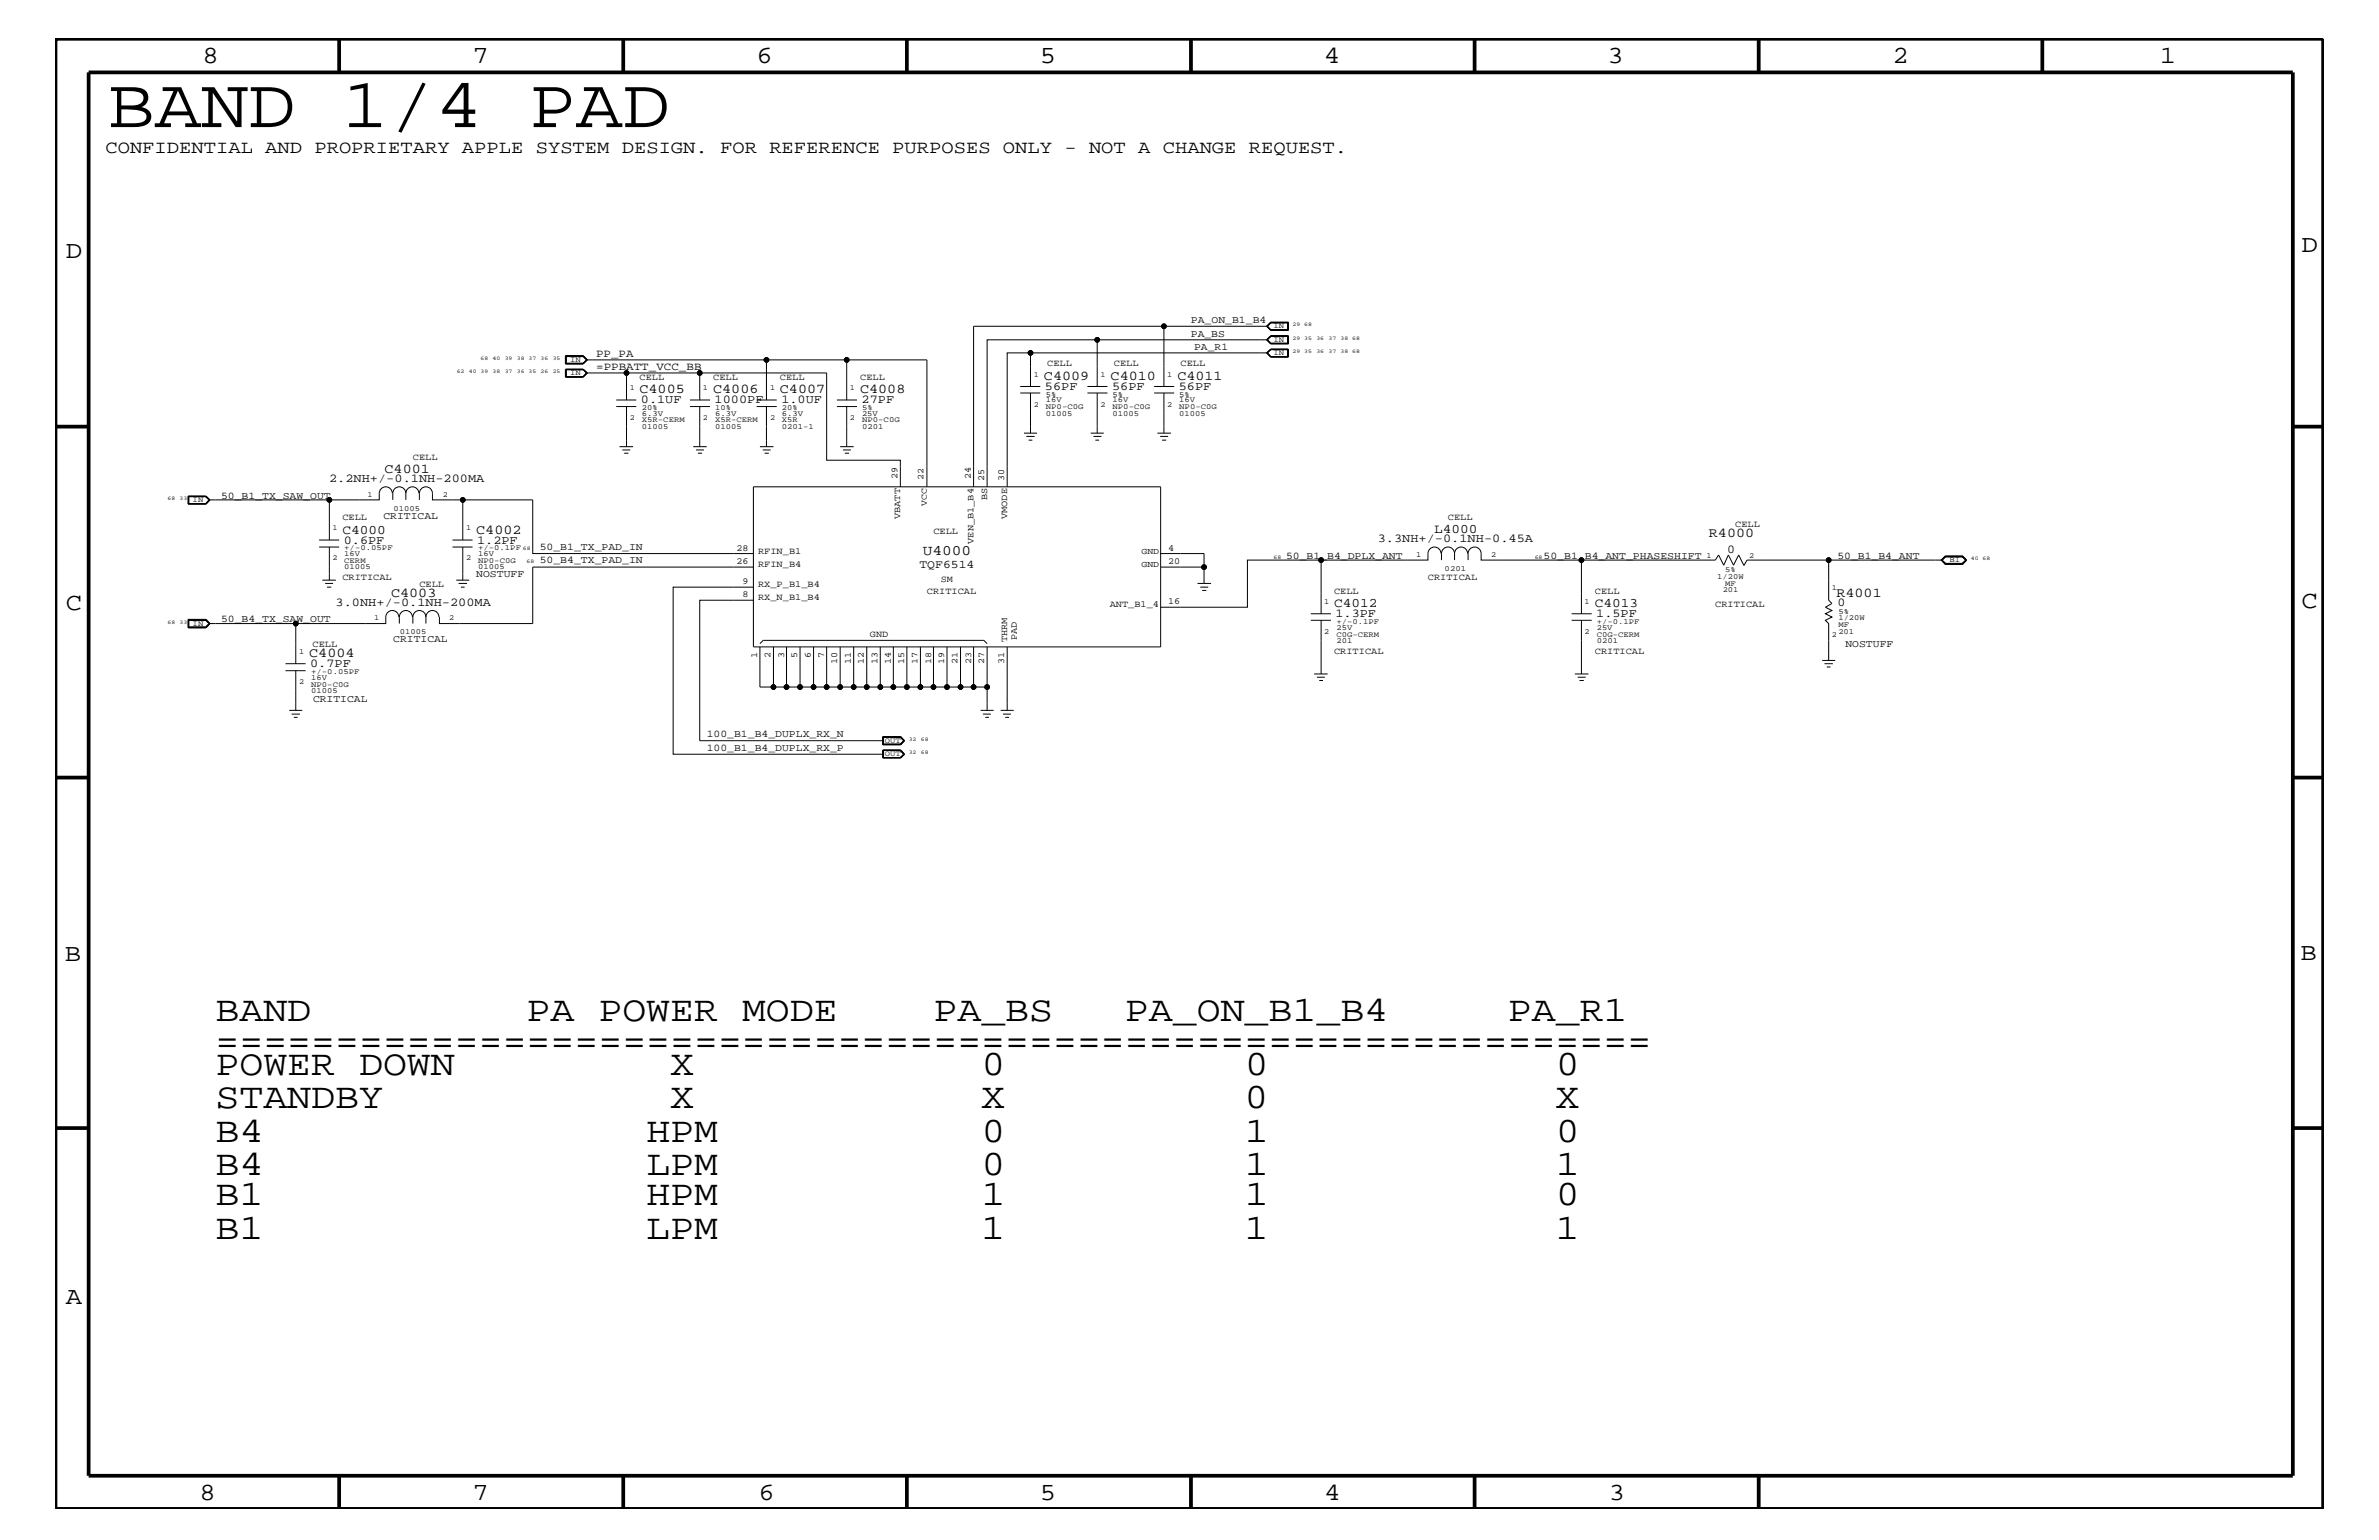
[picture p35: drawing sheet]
<svg xmlns="http://www.w3.org/2000/svg" width="432mm" height="279mm" viewBox="0 0 432 279" stroke-linecap="round" stroke-linejoin="round" font-family="sans-serif">
<defs><g id="words">
<text font-size="12.9" x="19.6" y="23.1">BAND 1/4 PAD</text>
<g font-size="6.5">
<text x="39.1" y="185.3">BAND</text>
<text x="95.6" y="185.3">PA POWER MODE</text>
<text x="169.4" y="185.3">PA_BS</text>
<text x="204.2" y="185.3">PA_ON_B1_B4</text>
<text x="273.7" y="185.3">PA_R1</text>
<text x="39.1" y="190.8">============================================================</text>
<text x="39.1" y="195">POWER DOWN</text>
<text x="121.7" y="195">X</text>
<text x="178.1" y="195">0</text>
<text x="225.9" y="195">0</text>
<text x="282.4" y="195">0</text>
<text x="39.1" y="201">STANDBY</text>
<text x="121.6" y="201">X</text>
<text x="178.1" y="201">X</text>
<text x="225.9" y="201">0</text>
<text x="282.3" y="201">X</text>
<text x="39.1" y="207.1">B4</text>
<text x="117.3" y="207.1">HPM</text>
<text x="178.1" y="207.1">0</text>
<text x="225.9" y="207.1">1</text>
<text x="282.4" y="207.1">0</text>
<text x="39.1" y="213.2">B4</text>
<text x="117.3" y="213.2">LPM</text>
<text x="178.1" y="213.2">0</text>
<text x="225.9" y="213.2">1</text>
<text x="282.4" y="213.2">1</text>
<text x="39.1" y="218.6">B1</text>
<text x="117.3" y="218.6">HPM</text>
<text x="178.1" y="218.6">1</text>
<text x="225.9" y="218.6">1</text>
<text x="282.4" y="218.6">0</text>
<text x="39.1" y="224.7">B1</text>
<text x="117.3" y="224.7">LPM</text>
<text x="178.1" y="224.7">1</text>
<text x="225.9" y="224.7">1</text>
<text x="282.3" y="224.7">1</text>
</g>
<g font-size="4.5">
<text x="36.7" y="11.5">8</text>
<text x="85.8" y="11.5">7</text>
<text x="137.3" y="11.5">6</text>
<text x="188.7" y="11.5">5</text>
<text x="240.3" y="11.5">4</text>
<text x="291.8" y="11.5">3</text>
<text x="343.5" y="11.5">2</text>
<text x="392" y="11.5">1</text>
<text x="11.9" y="46.8">D</text>
<text x="417.7" y="45.7">D</text>
<text x="11.9" y="110.6">C</text>
<text x="417.7" y="110.4">C</text>
<text x="11.8" y="174.3">B</text>
<text x="417.6" y="174.2">B</text>
<text x="11.9" y="236.7">A</text>
<text x="36.2" y="272.1">8</text>
<text x="85.8" y="272.1">7</text>
<text x="137.7" y="272.1">6</text>
<text x="188.7" y="272.1">5</text>
<text x="240.4" y="272.1">4</text>
<text x="292" y="272.1">3</text>
</g>
<text font-size="3.3" x="19.1" y="27.7">CONFIDENTIAL AND PROPRIETARY APPLE SYSTEM DESIGN. FOR REFERENCE PURPOSES ONLY - NOT A CHANGE REQUEST.</text>
<text font-size="2.6" x="167.5" y="100.7">U4000</text>
<g font-size="2.5">
<text x="116.1" y="71.3">C4005</text>
<text x="129.5" y="71.3">C4006</text>
<text x="141.6" y="71.3">C4007</text>
<text x="156.1" y="71.3">C4008</text>
<text x="189.5" y="68.9">C4009</text>
<text x="201.6" y="68.9">C4010</text>
<text x="213.7" y="68.9">C4011</text>
<text x="69.8" y="85.8">C4001</text>
<text x="86.4" y="96.8">C4002</text>
<text x="310.2" y="97.4">R4000</text>
<text x="71" y="108.2">C4003</text>
<text x="333.3" y="108.2">R4001</text>
<text x="56.1" y="119.2">C4004</text>
</g>
<g font-size="2.4">
<text x="62.1" y="96.8">C4000</text>
<text x="260.3" y="96.7">L4000</text>
<text x="242.1" y="110.2">C4012</text>
<text x="289.5" y="110.2">C4013</text>
</g>
<g font-size="2.2">
<text x="189.7" y="70.7">56PF</text>
<text x="201.8" y="70.7">56PF</text>
<text x="214" y="70.7">56PF</text>
<text x="116.3" y="73.2">0.1UF</text>
<text x="129.7" y="73.2">1000PF</text>
<text x="141.8" y="73.2">1.0UF</text>
<text x="156.4" y="73.2">27PF</text>
<text x="59.7" y="87.5">2.2NH+/-0.1NH-200MA</text>
<text x="62.4" y="98.7">0.6PF</text>
<text x="86.6" y="98.7">1.2PF</text>
<text x="250.1" y="98.4">3.3NH+/-0.1NH-0.45A</text>
<text x="313.5" y="100.4">0</text>
<text x="60.9" y="109.9">3.0NH+/-0.1NH-200MA</text>
<text x="242.4" y="112">1.3PF</text>
<text x="289.7" y="112">1.5PF</text>
<text x="333.5" y="110">0</text>
<text x="56.3" y="121">0.7PF</text>
</g>
<text font-size="2.1" x="166.9" y="103.1">TQF6514</text>
<g font-size="2">
<text x="108.2" y="64.7">PP_PA</text>
<text x="108.2" y="67.1">=PPBATT_VCC_BB</text>
</g>
<g font-size="1.9">
<text x="216.2" y="58.6">PA_ON_B1_B4</text>
<text x="216.2" y="61.1">PA_BS</text>
<text x="216.7" y="63.4">PA_R1</text>
<text x="40.1" y="90.5">50_B1_TX_SAW_OUT</text>
<text x="69.6" y="94.1">CRITICAL</text>
<text x="98" y="99.9">50_B1_TX_PAD_IN</text>
<text x="233.4" y="101.4">50_B1_B4_DPLX_ANT</text>
<text x="280.2" y="101.4">50_B1_B4_ANT_PHASESHIFT</text>
<text x="333.5" y="101.4">50_B1_B4_ANT</text>
<text x="86.4" y="104.7">NOSTUFF</text>
<text x="98" y="102.2">50_B4_TX_PAD_IN</text>
<text x="40.1" y="112.9">50_B4_TX_SAW_OUT</text>
<text x="71.4" y="116.5">CRITICAL</text>
<text x="334.9" y="117.4">NOSTUFF</text>
<text x="56.8" y="127.5">CRITICAL</text>
<text x="128.3" y="136.2">100_B1_B4_DUPLX_RX_P</text>
<text x="128.3" y="133.8">100_B1_B4_DUPLX_RX_N</text>
</g>
<g font-size="1.7">
<text x="116.1" y="68.9">CELL</text>
<text x="129.5" y="68.9">CELL</text>
<text x="141.6" y="68.9">CELL</text>
<text x="156.1" y="68.9">CELL</text>
<text x="190.1" y="66.5">CELL</text>
<text x="202.2" y="66.5">CELL</text>
<text x="214.3" y="66.5">CELL</text>
<text x="74.9" y="83.5">CELL</text>
<text x="162.9" y="87" transform="rotate(-90 162.9 87)">29</text>
<text x="176.2" y="87" transform="rotate(-90 176.2 87)">24</text>
<text x="178.6" y="87.2" transform="rotate(-90 178.6 87.2)">25</text>
<text x="182.3" y="87.2" transform="rotate(-90 182.3 87.2)">30</text>
<text x="62.1" y="94.3">CELL</text>
<text x="163.4" y="94.2" transform="rotate(-90 163.4 94.2)">VBATT</text>
<text x="179.2" y="90.8" transform="rotate(-90 179.2 90.8)">BS</text>
<text x="182.8" y="94.2" transform="rotate(-90 182.8 94.2)">VMODE</text>
<text x="262.8" y="94.3">CELL</text>
<text x="315" y="95.6">CELL</text>
<text x="133.7" y="99.9">28</text>
<text x="137.6" y="100.4">RFIN_B1</text>
<text x="169.4" y="96.8">CELL</text>
<text x="176.7" y="98.7" transform="rotate(-90 176.7 98.7)">VEN_B1_B4</text>
<text x="212" y="99.9">4</text>
<text x="62.1" y="105.3">CRITICAL</text>
<text x="76.1" y="106.5">CELL</text>
<text x="133.7" y="102.4">26</text>
<text x="134.8" y="106">9</text>
<text x="137.6" y="102.9">RFIN_B4</text>
<text x="137.6" y="106.5">RX_P_B1_B4</text>
<text x="168.2" y="107.7">CRITICAL</text>
<text x="170.8" y="105.5">SM</text>
<text x="212" y="102.4">20</text>
<text x="242.1" y="107.7">CELL</text>
<text x="259.2" y="105.3">CRITICAL</text>
<text x="289.5" y="107.7">CELL</text>
<text x="134.8" y="108.4">8</text>
<text x="137.6" y="108.9">RX_N_B1_B4</text>
<text x="201.4" y="110.2">ANT_B1_4</text>
<text x="212" y="109.7">16</text>
<text x="311.3" y="110.2">CRITICAL</text>
<text x="56.7" y="117.4">CELL</text>
<text x="137.4" y="119.3" transform="rotate(-90 137.4 119.3)">1</text>
<text x="139.9" y="119.3" transform="rotate(-90 139.9 119.3)">2</text>
<text x="142.3" y="119.3" transform="rotate(-90 142.3 119.3)">3</text>
<text x="144.7" y="119.3" transform="rotate(-90 144.7 119.3)">5</text>
<text x="147.2" y="119.3" transform="rotate(-90 147.2 119.3)">6</text>
<text x="149.6" y="119.3" transform="rotate(-90 149.6 119.3)">7</text>
<text x="157.9" y="115.5">GND</text>
<text x="182.8" y="116.5" transform="rotate(-90 182.8 116.5)">THRM</text>
<text x="184.6" y="116.2" transform="rotate(-90 184.6 116.2)">PAD</text>
<text x="242.1" y="118.6">CRITICAL</text>
<text x="289.5" y="118.6">CRITICAL</text>
<text x="152" y="120.4" transform="rotate(-90 152 120.4)">10</text>
<text x="154.4" y="120.4" transform="rotate(-90 154.4 120.4)">11</text>
<text x="156.8" y="120.4" transform="rotate(-90 156.8 120.4)">12</text>
<text x="159.3" y="120.4" transform="rotate(-90 159.3 120.4)">13</text>
<text x="161.7" y="120.4" transform="rotate(-90 161.7 120.4)">14</text>
<text x="164.1" y="120.4" transform="rotate(-90 164.1 120.4)">15</text>
<text x="182.3" y="120.4" transform="rotate(-90 182.3 120.4)">31</text>
</g>
<g font-size="1.6">
<text x="167.6" y="87.1" transform="rotate(-90 167.6 87.1)">22</text>
<text x="168.2" y="91.8" transform="rotate(-90 168.2 91.8)">VCC</text>
<text x="207.2" y="100.4">GND</text>
<text x="207.2" y="102.9">GND</text>
<text x="166.5" y="120.4" transform="rotate(-90 166.5 120.4)">17</text>
<text x="169" y="120.4" transform="rotate(-90 169 120.4)">18</text>
<text x="171.4" y="120.4" transform="rotate(-90 171.4 120.4)">19</text>
<text x="173.8" y="120.4" transform="rotate(-90 173.8 120.4)">21</text>
<text x="176.3" y="120.4" transform="rotate(-90 176.3 120.4)">23</text>
<text x="178.6" y="120.4" transform="rotate(-90 178.6 120.4)">27</text>
</g>
<g font-size="1.4">
<text x="231.1" y="59.5">IN</text>
<text x="103.5" y="65.6">IN</text>
<text x="231.1" y="64.5">IN</text>
<text x="231.1" y="62">IN</text>
<text x="103.5" y="68.1">IN</text>
<text x="114.3" y="70.7">1</text>
<text x="127.6" y="70.7">1</text>
<text x="139.8" y="70.7">1</text>
<text x="154.3" y="70.7">1</text>
<text x="187.6" y="68.4">1</text>
<text x="189.8" y="72">5%</text>
<text x="199.7" y="68.4">1</text>
<text x="201.9" y="72">5%</text>
<text x="211.8" y="68.4">1</text>
<text x="214" y="72">5%</text>
<text x="114.3" y="76.2">2</text>
<text x="116.5" y="74.4">20%</text>
<text x="116.5" y="75.5">6.3V</text>
<text x="116.5" y="76.7">X5R-CERM</text>
<text x="116.5" y="77.9">01005</text>
<text x="127.6" y="76.2">2</text>
<text x="129.8" y="74.4">10%</text>
<text x="129.8" y="76.7">X5R-CERM</text>
<text x="129.8" y="75.5">6.3V</text>
<text x="129.8" y="77.9">01005</text>
<text x="139.8" y="76.2">2</text>
<text x="141.9" y="76.7">X5R</text>
<text x="141.9" y="74.4">20%</text>
<text x="141.9" y="77.9">0201-1</text>
<text x="141.9" y="75.5">6.3V</text>
<text x="154.3" y="76.2">2</text>
<text x="156.5" y="76.7">NP0-C0G</text>
<text x="156.5" y="77.9">0201</text>
<text x="156.5" y="74.4">5%</text>
<text x="156.5" y="75.5">25V</text>
<text x="187.6" y="73.8">2</text>
<text x="189.8" y="74.3">NP0-C0G</text>
<text x="189.8" y="75.5">01005</text>
<text x="189.8" y="73">16V</text>
<text x="199.7" y="73.8">2</text>
<text x="201.9" y="73">16V</text>
<text x="201.9" y="75.5">01005</text>
<text x="201.9" y="74.3">NP0-C0G</text>
<text x="211.8" y="73.8">2</text>
<text x="214" y="73">16V</text>
<text x="214" y="74.3">NP0-C0G</text>
<text x="214" y="75.5">01005</text>
<text x="35" y="91.1">IN</text>
<text x="66.7" y="90.1">1</text>
<text x="71.4" y="92.7">01005</text>
<text x="80.3" y="90.1">2</text>
<text x="60.4" y="96.2">1</text>
<text x="60.4" y="101.6">2</text>
<text x="62.5" y="99.9">+/-0.05PF</text>
<text x="62.5" y="101">16V</text>
<text x="84.6" y="96.2">1</text>
<text x="84.6" y="101.6">2</text>
<text x="86.8" y="99.9">+/-0.1PF</text>
<text x="86.8" y="101">16V</text>
<text x="257" y="101">1</text>
<text x="270.7" y="101">2</text>
<text x="309.7" y="101.3">1</text>
<text x="317.5" y="101.3">2</text>
<text x="62.5" y="103.3">01005</text>
<text x="62.5" y="102.1">CERM</text>
<text x="86.8" y="102.1">NP0-C0G</text>
<text x="86.8" y="103.3">01005</text>
<text x="262.2" y="103.6">0201</text>
<text x="311.7" y="105">1/20W</text>
<text x="312.7" y="107.5">201</text>
<text x="313.1" y="106.3">MF</text>
<text x="313.1" y="103.8">5%</text>
<text x="332.5" y="107.1">1</text>
<text x="353.8" y="102.1">BI</text>
<text x="35" y="113.6">IN</text>
<text x="67.9" y="112.5">1</text>
<text x="81.5" y="112.5">2</text>
<text x="240.4" y="109.5">1</text>
<text x="242.6" y="113.1">+/-0.1PF</text>
<text x="287.6" y="109.5">1</text>
<text x="289.8" y="113.1">+/-0.1PF</text>
<text x="333.7" y="113.7">MF</text>
<text x="333.7" y="111.4">5%</text>
<text x="333.7" y="112.5">1/20W</text>
<text x="54.3" y="118.6">1</text>
<text x="72.6" y="115.1">01005</text>
<text x="240.4" y="115">2</text>
<text x="242.6" y="114.2">25V</text>
<text x="242.6" y="116.7">201</text>
<text x="242.6" y="115.5">C0G-CERM</text>
<text x="287.6" y="115">2</text>
<text x="289.8" y="114.2">25V</text>
<text x="289.8" y="115.5">C0G-CERM</text>
<text x="289.8" y="116.7">0201</text>
<text x="332.5" y="115.6">2</text>
<text x="333.7" y="115">201</text>
<text x="54.3" y="124.1">2</text>
<text x="56.5" y="125.8">01005</text>
<text x="56.5" y="124.6">NP0-C0G</text>
<text x="56.5" y="123.4">16V</text>
<text x="56.5" y="122.3">+/-0.05PF</text>
<text x="160.6" y="137.2">OUT</text>
<text x="160.6" y="134.7">OUT</text>
</g>
<g font-size="1">
<text x="234.6" y="59.2">29 68</text>
<text x="87.2" y="65.3">68</text>
<text x="89.4" y="65.3">40</text>
<text x="91.6" y="65.3">39</text>
<text x="93.8" y="65.3">38 37</text>
<text x="98.1" y="65.3">36</text>
<text x="100.3" y="65.3">35</text>
<text x="234.6" y="64">29 35</text>
<text x="234.6" y="61.7">29 35</text>
<text x="238.9" y="64">36</text>
<text x="238.9" y="61.7">36</text>
<text x="241.1" y="64">37</text>
<text x="241.1" y="61.7">37</text>
<text x="243.3" y="64">38 68</text>
<text x="243.3" y="61.7">38 68</text>
<text x="82.9" y="67.7">62</text>
<text x="85.1" y="67.7">40 39</text>
<text x="89.4" y="67.7">38</text>
<text x="91.6" y="67.7">37</text>
<text x="93.8" y="67.7">36 35</text>
<text x="98.1" y="67.7">26</text>
<text x="100.3" y="67.7">25</text>
<text x="30.4" y="90.7">68</text>
<text x="32.6" y="90.7">33</text>
<text x="94.9" y="99.9">68</text>
<text x="231.1" y="101.4">68</text>
<text x="278.6" y="101.4">68</text>
<text x="357.7" y="101.6">40 68</text>
<text x="95.6" y="102.2">68</text>
<text x="30.4" y="113.1">68</text>
<text x="32.6" y="113.1">33</text>
<text x="164.9" y="136.8">32</text>
<text x="164.9" y="134.4">32</text>
<text x="167.1" y="136.8">68</text>
<text x="167.1" y="134.4">68</text>
</g>
</g></defs>
<g fill="none" stroke="#000" stroke-width=".18">
<path d="M211.3 59.2h-34.6v29.1M229.9 59.2l.7-.8h3.3v1.6h-3.3zM230 59.2l.6-.7h3.2v1.4h-3.2zM230.1 59.2l.5-.6h3.1v1.2h-3.1zM230.1 59.2h-18.8v10.9M102.6 67h3.2l.8 .7-.8 .7h-3.2zM102.6 64.5h3.2l.8 .8-.8 .8h-3.2zM102.7 67.1h3.1M102.7 64.6h3.1l.7 .7-.7 .7M102.7 68.3h3.1M102.7 64.5v1.5h3.1M102.7 67v1.4"/>
<path d="M102.8 64.7h3l.6 .6-.6 .6h-3zM102.8 67.1v1.2M105.8 67.1l.7 .6-.7 .6M105.8 67.1l.6 .6M106.4 67.7l-.6 .6M106.4 67.7h7.3M106.4 65.3h32.7M106.6 65.3l-.8 .7M111.9 72.6h3.6M111.9 73.8h3.6M113.7 73.8v7.2M125.2 73.8h3.7"/>
<path d="M125.2 72.6h3.7M127 72.6v-4.9h23v15.8h13.4v4.8M127 73.8v7.2M127 67.7h-13.3v4.9M137.3 73.8h3.7M137.3 72.6h3.7M139.1 73.8v7.2M151.9 72.6h3.6M151.9 73.8h3.6M153.7 65.3h-14.6v7.3M153.7 72.6v-7.3h14.5v23M153.7 73.8v7.2"/>
<path d="M185.2 70.1h3.6M185.2 71.3h3.6M185.9 78.6h2.3M186.3 79.2h1.5M186.7 79.9h.7M187 64v6.1M187 71.3v7.3M197.4 70.1h3.6M197.4 71.3h3.6M198 78.6h2.3M198.5 79.2h1.4M198.8 79.9h.7"/>
<path d="M199.1 61.7v8.4M199.1 71.3v7.3M209.5 70.1h3.6M209.5 71.3h3.6M210.1 78.6h2.4M210.6 79.2h1.4M210.9 79.9h.8M211.3 71.3v7.3M229.9 61.7l.7-.8h3.3v1.5h-3.3zM230 64l.6 .8M230 61.7l.6-.7h3.2v1.3h-3.2zM230 64l.6 .7"/>
<path d="M230.1 61.7l.5-.6h3.1v1.1h-3.1zM230.1 61.7h-50.9v26.6M230.1 64h-47.3v24.3M230.6 64.7h3.2M230.6 63.4l-.5 .6 .5 .7M230.6 63.3h3.3v1.5h-3.3M230.6 63.4h3.2M230.6 63.3l-.6 .7M230.6 63.4l-.6 .6M230.6 63.3l-.7 .7 .7 .8M233.7 63.4v1.3M233.8 63.3v1.5"/>
<path d="M34.1 90h3.3l.7 .7-.7 .8h-3.3zM34.2 90.1h3.1M34.2 90v1.5M34.2 91.4h3.1M34.3 90.1v1.3M37.3 90l.8 .7M37.3 90.1l.7 .6-.7 .7M37.3 90.1l.6 .6M37.9 90.7l-.6 .7M38.1 90.7l-.8 .8M57.9 98h3.7M57.9 99.2h3.7"/>
<path d="M59.8 90.7v7.3M59.8 99.2v6.1M71.2 89.5a1.19 1.19 0 0 0-1.2-1.2 1.19 1.19 0 0 0-1.2 1.2v1.2h-30.9M73.7 89.5a1.19 1.19 0 0 1 1.1-1.2 1.19 1.19 0 0 1 1.2 1.2M73.7 89.5a1.19 1.19 0 0 0-1.2-1.2 1.19 1.19 0 0 0-1.2 1.2v1.2M73.7 89.5v1.2M82.1 98h3.7M82.1 99.2h3.7M84 90.7h-5.5v-1.2a1.19 1.19 0 0 0-1.2-1.2 1.19 1.19 0 0 0-1.2 1.2v1.2M84 98v-7.3h12.7v9.7h40M84 99.2v6.1M112.4 81h2.5"/>
<path d="M113 81.6h1.4M113.3 82.2h.8M125.8 81h2.5M126.3 81.6h1.5M126.7 82.2h.7M136.7 88.3h74v29.1h-74zM137.9 81h2.5M138.4 81.6h1.5M138.8 82.2h.7M152.5 81h2.4M153 81.6h1.4M153.3 82.2h.8"/>
<path d="M34.1 112.4h3.3l.7 .7-.7 .8h-3.3zM34.2 112.5h3.1M34.3 112.5v1.2h3l.6-.6M37.3 112.5l.7 .6-.7 .7h-3.1M37.3 112.5l.6 .6M38.1 113.1l-.8 .8M38.1 113.1l-.8-.6h-3.1v1.4M53.7 113.1v7.3M58.5 105.3h2.5M59 105.9h1.5M59.4 106.5h.7M72.4 111.9a1.19 1.19 0 0 0-1.2-1.1 1.19 1.19 0 0 0-1.2 1.1v1.2h-32.1"/>
<path d="M74.8 111.9a1.19 1.19 0 0 0-1.1-1.1 1.19 1.19 0 0 0-1.2 1.1v1.2M77.3 111.9a1.19 1.19 0 0 0-1.2-1.1 1.19 1.19 0 0 0-1.2 1.1v1.2M77.3 111.9v1.2M77.3 111.9a1.19 1.19 0 0 1 1.2-1.1 1.19 1.19 0 0 1 1.2 1.1M82.8 105.3h2.4M83.2 105.9h1.6M83.7 106.5h.6M136.7 102.9h-40v10.2h-16.9v-1.2M136.7 106.5h-14.5v30.3h38.2M136.7 108.9h-9.7v25.5h33.4M137.9 117.4v7.2h2.5v-7.2M137.9 116.8l.6-.6h40.1l.6 .6"/>
<path d="M142.8 117.4v7.2h2.4v-7.2M147.7 117.4v7.2h-2.5M150 117.4v7.2h2.5v-7.2M154.9 117.4v7.2h-2.4M157.3 117.4v7.2h2.5v-7.2M162.1 117.4v7.2h2.5v-3.6M164.6 117.4v3.6M167.1 117.4v7.2h2.3v-7.2M171.9 117.4v7.2h2.4v-7.2M176.7 117.4v7.2h2.5v-7.2M182.8 117.4v11.5M210.7 100.4h7.8v2.5h-7.8"/>
<path d="M217.4 105.9h2.4M217.9 106.5h1.4M218.2 107.1h.8M218.5 102.9v3M237.9 111.4h3.7M237.9 112.5h3.7M239.8 101.6v9.8M239.8 112.5v9.8M261.6 100.4a1.19 1.19 0 0 0-1.2-1.2 1.19 1.19 0 0 0-1.2 1.2v1.2h-32.8v8.6h-15.7M264 100.4a1.19 1.19 0 0 1 1.2-1.2 1.19 1.19 0 0 1 1.2 1.2M264 100.4a1.19 1.19 0 0 0-1.2-1.2 1.19 1.19 0 0 0-1.2 1.2v1.2M264 100.4v1.2"/>
<path d="M266.5 101.6v-1.2a1.19 1.19 0 0 1 1.1-1.2 1.19 1.19 0 0 1 1.2 1.2v1.2h42.5l.6-.9 1 1.8 .8-1.8 .9 1.8 1-1.8 .9 1.8M285.3 111.4h3.6M285.3 112.5h3.6M287 101.6v9.8M287 112.5v9.8M330.7 119.8h2.4M331.9 101.6h-14.8l-.6 1M352.5 101.6l.7-.6h2.9l.7 .6-.7 .6h-2.9zM352.5 101.6h-20.6v7.3l.6 .6-1.2 .7 1.2 .6-1.2 .6 1.2 .5-1.2 .6 .6 .6v6.7M353.1 100.9h3.1l.7 .7-.7 .8h-3.1l-.7-.8zM353.1 101h3.1l.6 .6-.6 .7h-3.1l-.6-.7zM353.1 100.9h3.1l.8 .7-.8 .8h-3.1l-.8-.8z"/>
<path d="M51.8 120.4h3.7M51.8 121.7h3.7M52.5 128.9h2.4M52.9 129.6h1.5M53.3 130.2h.7M53.7 121.7v7.2M140.4 124.6h2.4M147.7 124.6h2.3M154.9 124.6h2.4M159.8 124.6h2.3M160.2 133.6h3.3l.7 .8-.7 .7h-3.3zM160.2 136.1h3.3l.7 .7-.7 .7h-3.3z"/>
<path d="M160.3 136.2h3.1M160.3 137.4h3.1M160.3 136.1v1.4M160.4 133.8h3l.6 .6-.6 .6h-3zM160.4 136.2v1.2M163.4 136.1l.8 .7M163.4 133.7l.8 .7M163.4 136.2l.6 .6-.6 .6M163.4 136.2l.7 .6-.7 .6M163.4 133.7l.7 .7-.7 .7M163.4 133.7h-3.1v1.4h3.1M164.2 136.8l-.8 .7"/>
<path d="M164.2 134.4l-.8 .7M164.6 124.6h2.5M169.4 124.6h2.5M174.3 124.6h2.4M178 128.9h2.4M178.4 129.6h1.4M178.8 130.2h.7M179.2 124.6v4.3M181.6 128.9h2.4M182 129.6h1.5M182.5 130.2h.6M238.5 122.3h2.5"/>
<path d="M239 122.9h1.5M239.5 123.5h.6M285.9 122.3h2.4M286.4 122.9h1.4M286.7 123.5h.8M331.2 120.4h1.5M331.6 121h.7"/>
<circle cx="211.3" cy="59.2" r=".42"/>
<circle cx="113.7" cy="67.7" r=".42"/>
<circle cx="127" cy="67.7" r=".42"/>
<circle cx="139.1" cy="65.3" r=".42"/>
<circle cx="153.7" cy="65.3" r=".42"/>
<circle cx="187" cy="64" r=".42"/>
<circle cx="199.1" cy="61.7" r=".42"/>
<circle cx="59.8" cy="90.7" r=".42"/>
<circle cx="84" cy="90.7" r=".42"/>
<circle cx="53.7" cy="113.1" r=".42"/>
<circle cx="218.5" cy="102.9" r=".42"/>
<circle cx="239.8" cy="101.6" r=".42"/>
<circle cx="287" cy="101.6" r=".42"/>
<circle cx="331.9" cy="101.6" r=".42"/>
<circle cx="140.4" cy="124.6" r=".42"/>
<circle cx="142.8" cy="124.6" r=".42"/>
<circle cx="145.2" cy="124.6" r=".42"/>
<circle cx="147.7" cy="124.6" r=".42"/>
<circle cx="150" cy="124.6" r=".42"/>
<circle cx="152.5" cy="124.6" r=".42"/>
<circle cx="154.9" cy="124.6" r=".42"/>
<circle cx="157.3" cy="124.6" r=".42"/>
<circle cx="159.8" cy="124.6" r=".42"/>
<circle cx="162.1" cy="124.6" r=".42"/>
<circle cx="164.6" cy="124.6" r=".42"/>
<circle cx="167.1" cy="124.6" r=".42"/>
<circle cx="169.4" cy="124.6" r=".42"/>
<circle cx="171.9" cy="124.6" r=".42"/>
<circle cx="174.3" cy="124.6" r=".42"/>
<circle cx="176.7" cy="124.6" r=".42"/>
<circle cx="179.2" cy="124.6" r=".42"/>
</g>
<g fill="none" stroke="#000" stroke-width=".68" stroke-linecap="butt">
<path d="M10.1 7h411.6v266.8h-411.6zM16.1 13.1h400.1v254.6h-400.1zM61.6 7v6.1M113.1 7v6.1M164.6 7v6.1M216.2 7v6.1M267.6 7v6.1M319.2 7v6.1M370.7 7v6.1M10.1 77.4h6M416.2 77.4h5.5M10.1 141.1h6"/>
<path d="M416.2 141.1h5.5M10.1 204.7h6M416.2 204.7h5.5M61.6 267.7v6.1M113.1 267.7v6.1M164.6 267.7v6.1M216.2 268v5.8M267.6 267.7v6.1M319.2 267.7v6.1"/>
</g>
<g fill="#000">
<circle cx="211.2" cy="59.2" r=".42"/>
<circle cx="113.7" cy="67.7" r=".42"/>
<circle cx="127" cy="67.7" r=".42"/>
<circle cx="139.1" cy="65.3" r=".42"/>
<circle cx="153.7" cy="65.3" r=".42"/>
<circle cx="187" cy="64" r=".42"/>
<circle cx="199.1" cy="61.7" r=".42"/>
<circle cx="59.8" cy="90.7" r=".42"/>
<circle cx="84" cy="90.7" r=".42"/>
<circle cx="53.7" cy="113.1" r=".42"/>
<circle cx="218.5" cy="102.9" r=".42"/>
<circle cx="239.8" cy="101.6" r=".42"/>
<circle cx="287" cy="101.6" r=".42"/>
<circle cx="331.9" cy="101.6" r=".42"/>
<circle cx="140.4" cy="124.7" r=".42"/>
<circle cx="142.7" cy="124.7" r=".42"/>
<circle cx="145.2" cy="124.7" r=".42"/>
<circle cx="147.7" cy="124.7" r=".42"/>
<circle cx="150" cy="124.7" r=".42"/>
<circle cx="152.5" cy="124.7" r=".42"/>
<circle cx="154.9" cy="124.7" r=".42"/>
<circle cx="157.3" cy="124.7" r=".42"/>
<circle cx="159.8" cy="124.7" r=".42"/>
<circle cx="162.1" cy="124.7" r=".42"/>
<circle cx="164.6" cy="124.7" r=".42"/>
<circle cx="167" cy="124.7" r=".42"/>
<circle cx="169.4" cy="124.7" r=".42"/>
<circle cx="171.9" cy="124.7" r=".42"/>
<circle cx="174.3" cy="124.7" r=".42"/>
<circle cx="176.7" cy="124.7" r=".42"/>
<circle cx="179.2" cy="124.7" r=".42"/>
</g>
<use href="#words"/>
</svg>
